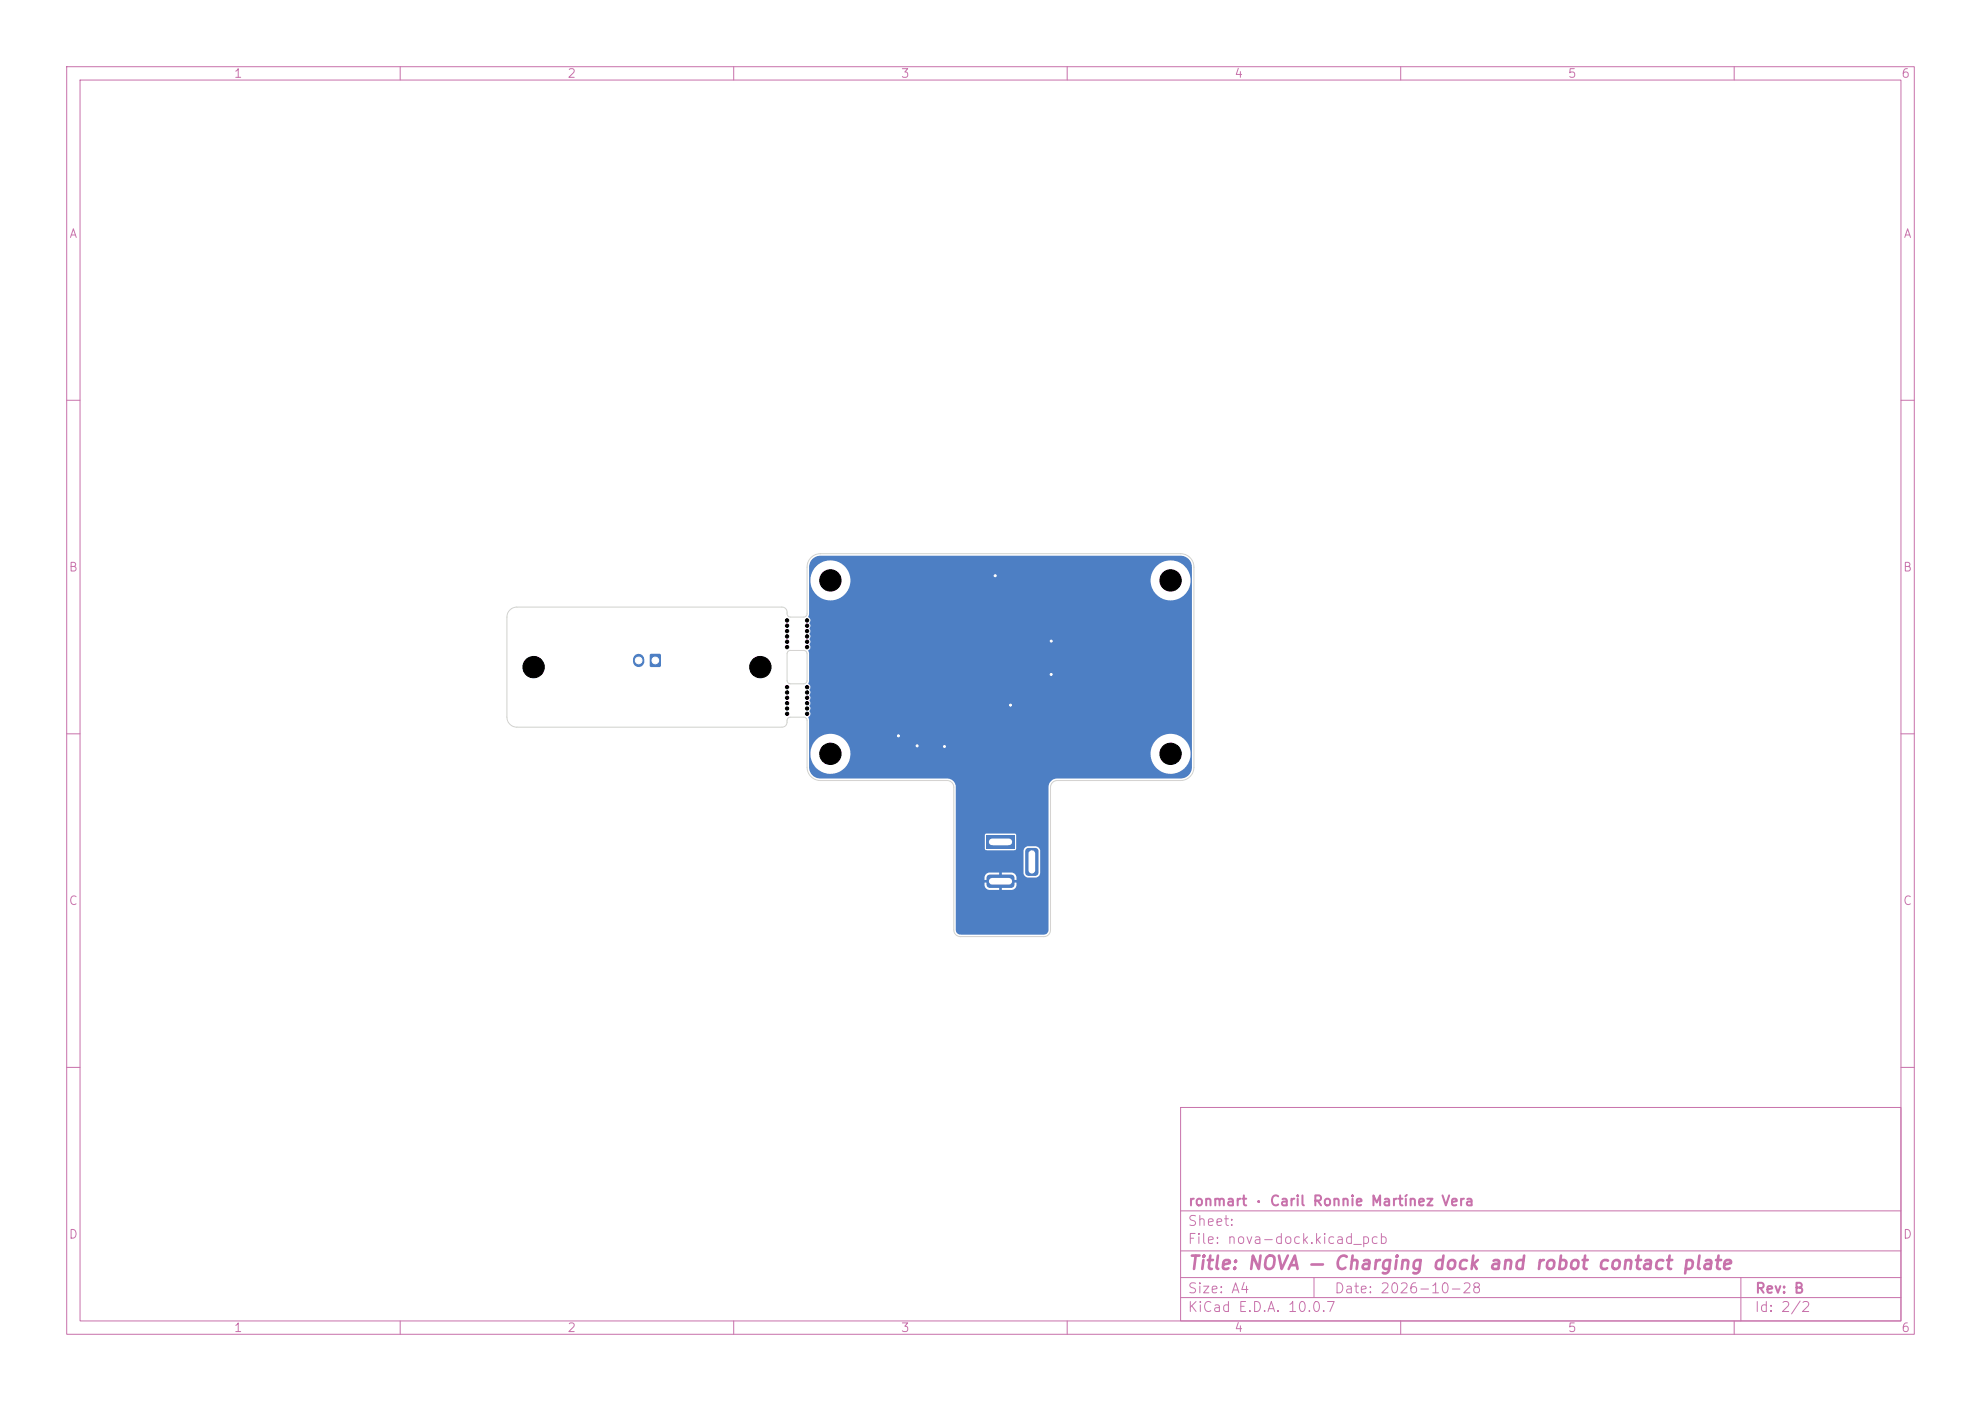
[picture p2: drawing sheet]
<svg xmlns="http://www.w3.org/2000/svg" width="297mm" height="210mm" viewBox="0 0 297 210" stroke-linecap="round" stroke-linejoin="round" font-family="sans-serif">
<defs><g id="words">
<text font-size="2" fill="#c872ab" x="178" y="190.8">Title: NOVA — Charging dock and robot contact plate</text>
<g font-size="1.5" fill="#c872ab">
<text x="178" y="184.1">Sheet:</text>
<text x="178" y="181.1">ronmart · Caril Ronnie Martínez Vera</text>
<text x="178" y="186.8">File: nova-dock.kicad_pcb</text>
<text x="178" y="197">KiCad E.D.A. 10.0.7</text>
<text x="178" y="194.2">Size: A4</text>
<text x="200" y="194.2">Date: 2026-10-28</text>
<text x="263" y="197">Id: 2/2</text>
<text x="263" y="194.2">Rev: B</text>
</g>
<g font-size="1.3" fill="#c872ab">
<text x="35" y="12">1</text>
<text x="85" y="12">2</text>
<text x="135" y="12">3</text>
<text x="185" y="12">4</text>
<text x="235" y="12">5</text>
<text x="285" y="12">6</text>
<text x="10.3" y="36">A</text>
<text x="285.3" y="36">A</text>
<text x="10.2" y="86">B</text>
<text x="285.2" y="86">B</text>
<text x="10.2" y="136">C</text>
<text x="285.2" y="136">C</text>
<text x="10.2" y="186">D</text>
<text x="285.2" y="186">D</text>
<text x="35" y="200">1</text>
<text x="85" y="200">2</text>
<text x="135" y="200">3</text>
<text x="185" y="200">4</text>
<text x="235" y="200">5</text>
<text x="285" y="200">6</text>
</g>
</g></defs>
<g fill="none" stroke="#c872ab" stroke-width=".15">
<path d="M10 10h277v190h-277zM12 12h273v186h-273zM60 10v2M110 10v2M160 10v2M210 10v2M260 10v2M10 60h2M285 60h2M10 110h2M285 110h2M10 160h2"/>
<path d="M177 166h108v32h-108zM285 160h2M60 198v2M110 198v2M160 198v2M177 194.5h108M177 191.5h108M177 187.5h108M177 181.5h108M197 191.5v3M210 198v2M260 198v2"/>
<path d="M261 191.5v6.5"/>
</g>
<g fill="#4d7fc4">
<path d="M147.9 125.2h4.2v2h-4.2z"/>
<path d="M148 131.2l.4-.1 3.4 .1 .3 .3-.1 1.3-.4 .3-3.4-.1-.3-.4v-1.1z"/>
<path d="M153.8 127.2l.3-.1h1.1l.4 .3 .1 3.4-.3 .4-1.3 .1-.3-.3-.1-3.4z"/>
<path d="M97.5 98.1h1.5v1.8h-1.5z"/>
</g>
<path d="M95.8 98.9v.3" fill="none" stroke="#4d7fc4" stroke-width="1.7"/>
<g fill="#4d7fc4" stroke="#4d7fc4" stroke-width=".15">
<circle cx="151.5" cy="105.7" r=".27"/>
<circle cx="134.7" cy="110.3" r=".28"/>
<circle cx="157.6" cy="101.1" r=".27"/>
<circle cx="141.6" cy="111.9" r=".27"/>
<circle cx="137.5" cy="111.8" r=".27"/>
<circle cx="149.2" cy="86.3" r=".27"/>
<circle cx="157.6" cy="96.1" r=".27"/>
</g>
<path d="M121.7 83.9l.6-.4 .7-.2h54a1.7 1.7 0 0 1 1.7 1.7v30a1.7 1.7 0 0 1-1.7 1.7h-18.8a1.3 1.3 0 0 0-1 1.2v21.5a.7 .7 0 0 1-.7 .7h-12.5a.7 .7 0 0 1-.7-.7v-7.8h4.3v.3h.7v.4h-.7a.86 .86 0 0 0 .8 1.1h1.4v-.8h.4v.8l1.7-.1 .4-.4 .1-.6h-.7v-.4h.7a.86 .86 0 0 0-.8-1.1h-1.4v.8h-.4v-.8h-1.6l-.4 .3-.2 .5h-4.3v-4.1h10.1l.1 3.5 .2 .4 .5 .2 1.2-.1 .3-.1 .2-.3 .1-3.6-.2-.4-.5-.3-1.4 .1-.3 .2-.2 .4h-10.1v-2.3h4.3v2l.3 .3 4.3-.1 .2-.2v-2l-.3-.3h-4.2l-.3 .3h-4.3v-7.5a1.3 1.3 0 0 0-1.3-1h-19a1.7 1.7 0 0 1-1.7-1.7v-2h.2a3 3 0 0 0 3 3 3 3 0 0 0 3-3h45v.1a3 3 0 0 0 4.5 2.5 3 3 0 0 0 0-5.2 3 3 0 0 0-4.5 2.5v.1h-45a3 3 0 0 0-3-3 3 3 0 0 0-3 3h-.2v-5.1l-.1-.4a.66 .66 0 0 0 .2-1 .64 .64 0 0 0 0-.7 .71 .71 0 0 0 0-.9 .64 .64 0 0 0 0-.7 .71 .71 0 0 0 0-.9 .61 .61 0 0 0-.2-.9l.1-.3v-4.2l-.1-.4a.66 .66 0 0 0 .2-1 .64 .64 0 0 0 0-.7 .71 .71 0 0 0 0-.9 .64 .64 0 0 0 0-.7 .71 .71 0 0 0 0-.9 .61 .61 0 0 0-.2-.9l.1-.3v-5.1h.2v.1a3 3 0 0 0 3.1 2.9 3 3 0 0 0 2.9-3h45v.1a3 3 0 0 0 4.5 2.5 3 3 0 0 0 0-5.2 3 3 0 0 0-4.5 2.5v.1h-45a3 3 0 0 0-3-3 3 3 0 0 0-3 3h-.2v-2l.2-.7z" fill="#4d7fc4"/>
<path d="M76.4 91.4l.5-.3 .6-.1h39.7a.75 .75 0 0 1 .8 .8v.2a.5 .5 0 0 0 .5 .5h2a.5 .5 0 0 0 .5-.5v-7a2 2 0 0 1 2-2h54a2 2 0 0 1 2 2v30a2 2 0 0 1-2 2h-18.5a1 1 0 0 0-1 1v21.4a1 1 0 0 1-1 1h-12.5a1 1 0 0 1-1-1v-21.4a1 1 0 0 0-1-1h-19a2 2 0 0 1-2-2v-7a.5 .5 0 0 0-.5-.5h-2a.5 .5 0 0 0-.5 .5v.2a.75 .75 0 0 1-.8 .8h-39.7a1.5 1.5 0 0 1-1.5-1.5v-15l.1-.6zM118.1 97.6l.4-.1h2a.5 .5 0 0 1 .5 .5v4a.5 .5 0 0 1-.5 .5h-2a.5 .5 0 0 1-.5-.5v-4z" fill="none" stroke="#d0d2cd" stroke-width=".15"/>
<g fill="#fff" stroke="#fff" stroke-width=".15">
<circle cx="151.5" cy="105.7" r=".15"/>
<circle cx="134.7" cy="110.3" r=".15"/>
<circle cx="157.6" cy="101.1" r=".15"/>
<circle cx="141.6" cy="111.9" r=".15"/>
<circle cx="137.5" cy="111.8" r=".15"/>
<circle cx="149.2" cy="86.3" r=".15"/>
<circle cx="157.6" cy="96.1" r=".15"/>
<circle cx="98.3" cy="99" r=".5"/>
<circle cx="95.7" cy="99" r=".5"/>
</g>
<g fill="#000" stroke="#000" stroke-width=".15">
<circle cx="118" cy="97" r=".25"/>
<circle cx="118" cy="96.2" r=".25"/>
<circle cx="118" cy="94.6" r=".25"/>
<circle cx="118" cy="93.8" r=".25"/>
<circle cx="118" cy="95.4" r=".25"/>
<circle cx="118" cy="93" r=".25"/>
<circle cx="121" cy="97" r=".25"/>
<circle cx="121" cy="96.2" r=".25"/>
<circle cx="121" cy="94.6" r=".25"/>
<circle cx="121" cy="93.8" r=".25"/>
<circle cx="121" cy="95.4" r=".25"/>
<circle cx="121" cy="93" r=".25"/>
<circle cx="124.5" cy="87" r="1.6"/>
<circle cx="175.5" cy="87" r="1.6"/>
<circle cx="80" cy="100" r="1.6"/>
<circle cx="114" cy="100" r="1.6"/>
<circle cx="118" cy="106.2" r=".25"/>
<circle cx="118" cy="107" r=".25"/>
<circle cx="118" cy="103" r=".25"/>
<circle cx="118" cy="104.6" r=".25"/>
<circle cx="118" cy="103.8" r=".25"/>
<circle cx="118" cy="105.4" r=".25"/>
<circle cx="121" cy="107" r=".25"/>
<circle cx="121" cy="106.2" r=".25"/>
<circle cx="121" cy="103" r=".25"/>
<circle cx="121" cy="104.6" r=".25"/>
<circle cx="121" cy="103.8" r=".25"/>
<circle cx="121" cy="105.4" r=".25"/>
<circle cx="124.5" cy="113" r="1.6"/>
<circle cx="175.5" cy="113" r="1.6"/>
</g>
<path d="M148.7 126.2h2.5M148.7 132.1h2.5M154.7 128v2.5" fill="none" stroke="#fff" stroke-width="1"/>
<use href="#words"/>
</svg>
